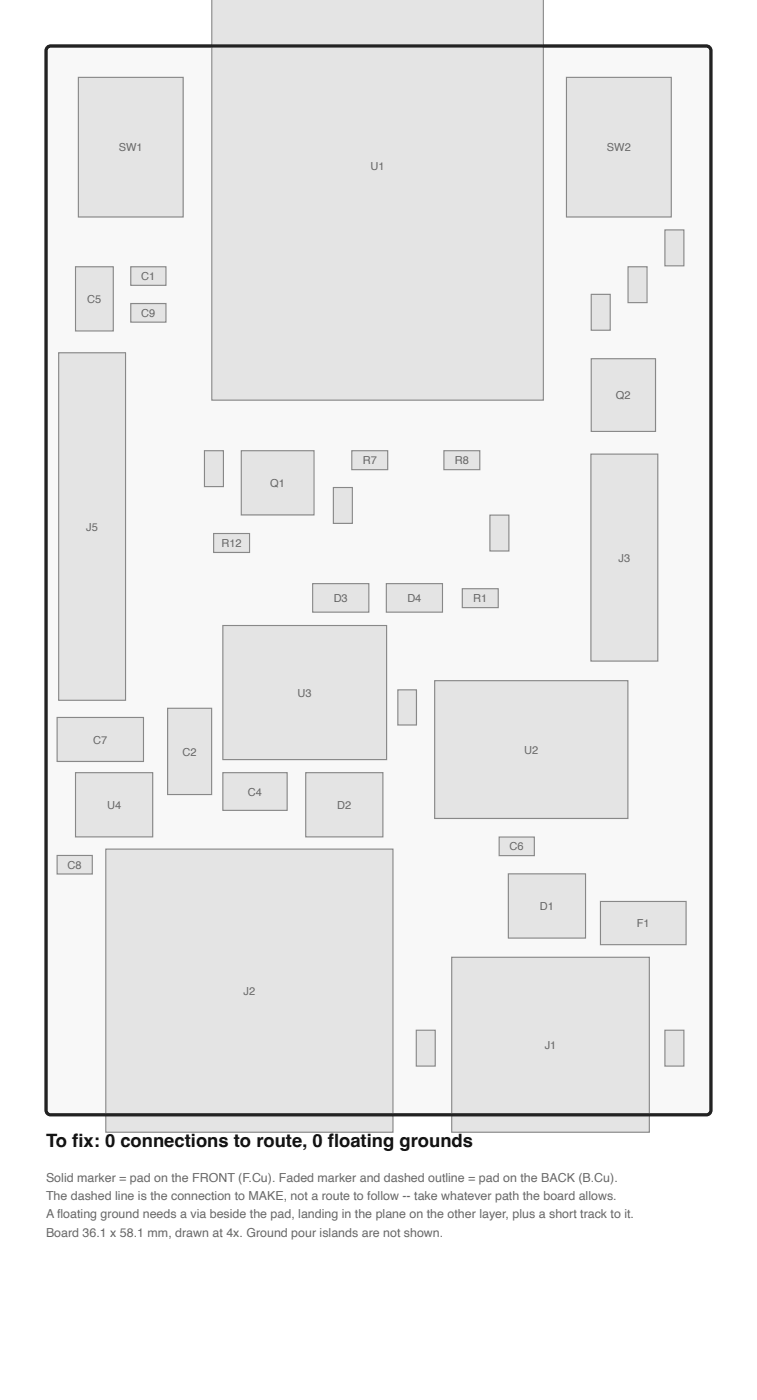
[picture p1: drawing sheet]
<svg xmlns="http://www.w3.org/2000/svg" width="164mm" height="304mm" viewBox="0 0 164 304" stroke-linecap="round" stroke-linejoin="round" font-family="sans-serif">
<defs><g id="words">
<text font-size="4" fill="#111" x="10" y="249.4">To fix: 0 connections to route, 0 floating grounds</text>
<g font-size="2.7" fill="#667">
<text x="10" y="256.9">Solid marker = pad on the FRONT (F.Cu). Faded marker and dashed outline = pad on the BACK (B.Cu).</text>
<text x="10" y="260.9">The dashed line is the connection to MAKE, not a route to follow -- take whatever path the board allows.</text>
<text x="10" y="264.9">A floating ground needs a via beside the pad, landing in the plane on the other layer, plus a short track to it.</text>
<text x="10" y="268.9">Board 36.1 x 58.1 mm, drawn at 4x. Ground pour islands are not shown.</text>
</g>
<g font-size="2.4" fill="#5a6a72">
<text x="25.8" y="32.9">SW1</text>
<text x="131.8" y="32.9">SW2</text>
<text x="80.5" y="36.9">U1</text>
<text x="19" y="65.9">C5</text>
<text x="30.7" y="60.9">C1</text>
<text x="30.7" y="68.9">C9</text>
<text x="133.8" y="86.8">Q2</text>
<text x="78.8" y="101">R7</text>
<text x="98.8" y="101">R8</text>
<text x="58.7" y="105.9">Q1</text>
<text x="18.7" y="115.4">J5</text>
<text x="48.1" y="119">R12</text>
<text x="134.3" y="122.1">J3</text>
<text x="72.5" y="130.9">D3</text>
<text x="88.5" y="130.9">D4</text>
<text x="102.8" y="131">R1</text>
<text x="64.6" y="151.5">U3</text>
<text x="20.2" y="161.7">C7</text>
<text x="39.6" y="164.3">C2</text>
<text x="113.8" y="163.9">U2</text>
<text x="53.8" y="173">C4</text>
<text x="23.2" y="175.9">U4</text>
<text x="73.2" y="175.9">D2</text>
<text x="110.7" y="184.9">C6</text>
<text x="14.7" y="188.9">C8</text>
<text x="117.2" y="197.9">D1</text>
<text x="138.3" y="201.6">F1</text>
<text x="52.9" y="216.3">J2</text>
<text x="118.3" y="228.1">J1</text>
</g>
</g></defs>
<path d="M10.3 10.3l.7-.3h142.4a1 1 0 0 1 1 1v230.4a1 1 0 0 1-1 1h-142.4a1 1 0 0 1-1-1v-230.4z" fill="#f7f9f7" stroke="#333" stroke-width=".5"/>
<g fill="#dfe6e9" stroke="#7f8c8d" stroke-width=".25">
<path d="M46 -.1h72v87.1h-72z"/>
<path d="M16.4 58h8.2v14h-8.2z"/>
<path d="M36.4 154h9.6v18.8h-9.6z"/>
<path d="M100.4 128h7.8v4.1h-7.8z"/>
<path d="M28.4 66h7.6v4h-7.6z"/>
<path d="M94.4 148h42v30h-42z"/>
<path d="M17 16.8h22.8v30.4h-22.8z"/>
<path d="M12.7 76.7h14.6v75.6h-14.6z"/>
<path d="M86.4 150h4v7.6h-4z"/>
<path d="M67.9 126.9h12.2v6.2h-12.2z"/>
<path d="M144.4 224h4.1v7.8h-4.1z"/>
<path d="M12.4 156h18.8v9.6h-18.8z"/>
<path d="M123 16.8h22.8v30.4h-22.8z"/>
<path d="M76.4 98h7.8v4.1h-7.8z"/>
<path d="M110.4 190h16.8v14h-16.8z"/>
<path d="M106.4 112h4.1v7.8h-4.1z"/>
<path d="M90.4 224h4.1v7.8h-4.1z"/>
<path d="M23 184.6h62.3v61.6h-62.3z"/>
<path d="M44.4 98h4.1v7.8h-4.1z"/>
<path d="M128.4 64h4.1v7.8h-4.1z"/>
<path d="M72.4 106h4.1v7.8h-4.1z"/>
<path d="M12.4 186h7.6v4h-7.6z"/>
<path d="M66.4 168h16.8v14h-16.8z"/>
<path d="M144.4 50h4.1v7.8h-4.1z"/>
<path d="M96.4 98h7.8v4.1h-7.8z"/>
<path d="M52.4 98h15.8v14h-15.8z"/>
<path d="M98.1 208.1h42.9v38.1h-42.9z"/>
<path d="M16.4 168h16.8v14h-16.8z"/>
<path d="M108.4 182h7.6v4h-7.6z"/>
<path d="M128.3 98.7h14.6v45h-14.6z"/>
<path d="M28.4 58h7.6v4h-7.6z"/>
<path d="M48.4 136h35.6v29.2h-35.6z"/>
<path d="M46.4 116h7.8v4.1h-7.8z"/>
<path d="M130.4 196h18.6v9.4h-18.6z"/>
<path d="M48.4 168h14v8.2h-14z"/>
<path d="M136.4 58h4.1v7.8h-4.1z"/>
<path d="M83.9 126.9h12.2v6.2h-12.2z"/>
<path d="M128.4 78h14v15.8h-14z"/>
</g>
<path d="M10.3 10.3l.7-.3h142.4a1 1 0 0 1 1 1v230.4a1 1 0 0 1-1 1h-142.4a1 1 0 0 1-1-1v-230.4z" fill="none" stroke="#222" stroke-width=".7" stroke-linecap="butt"/>
<use href="#words"/>
</svg>
